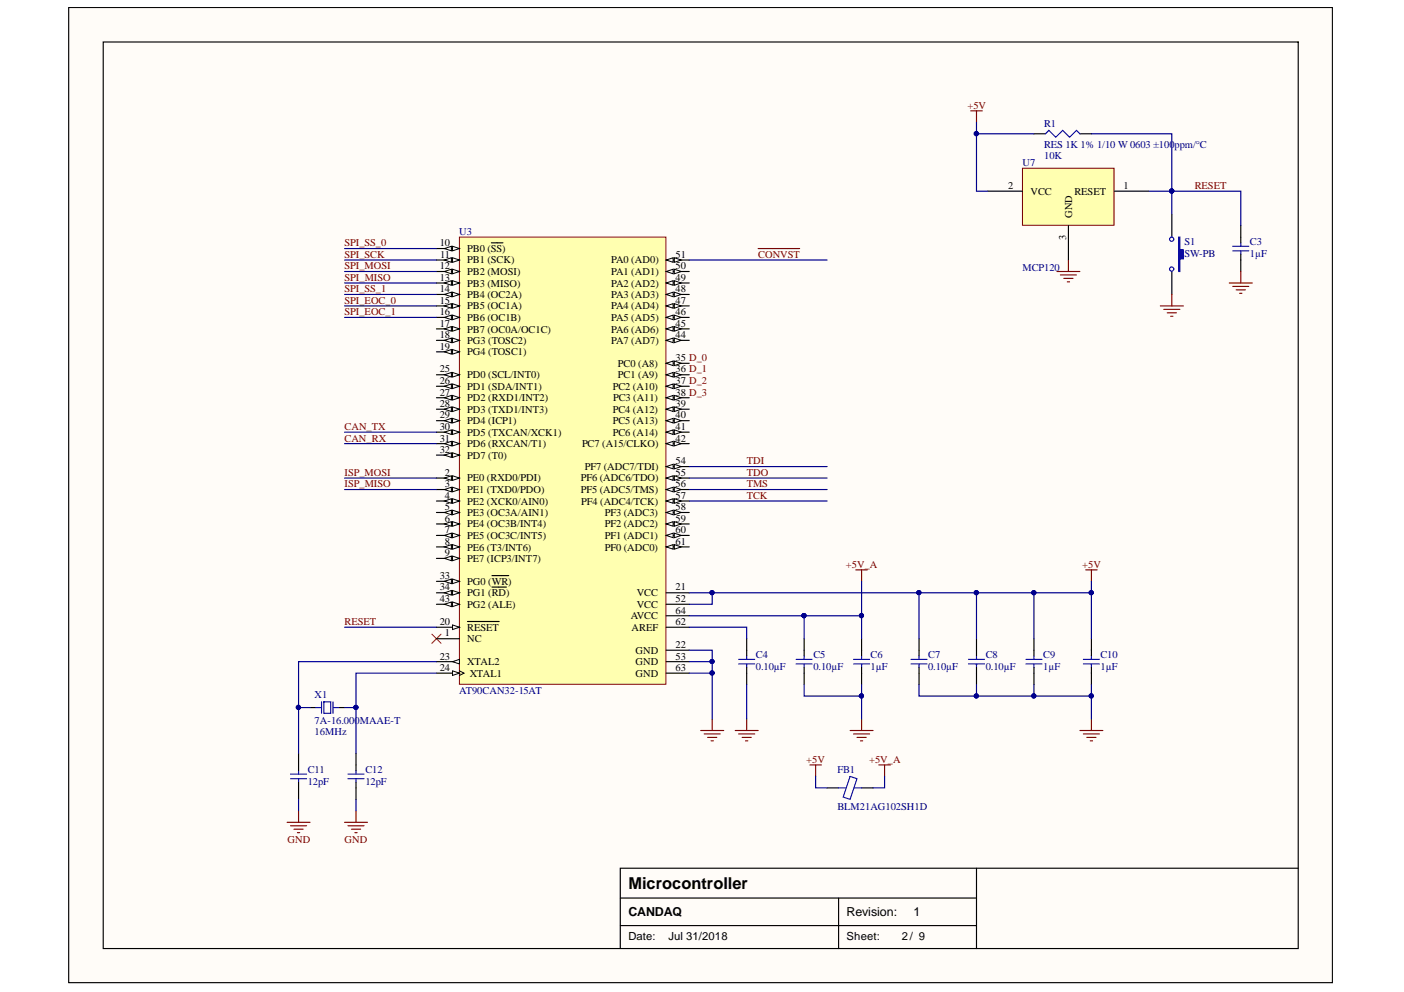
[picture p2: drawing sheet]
<svg xmlns="http://www.w3.org/2000/svg" width="297mm" height="210mm" viewBox="0 0 297 210" stroke-linecap="round" stroke-linejoin="round" font-family="sans-serif">
<defs><g id="words">
<text font-size="3.5" x="132.9" y="188.1">Microcontroller</text>
<g font-size="2.6">
<text x="132.9" y="193.9">CANDAQ</text>
<text x="179.1" y="193.9">Revision:</text>
<text x="193.2" y="193.9">1</text>
</g>
<g font-size="2.4">
<text x="132.9" y="199">Date:</text>
<text x="141.4" y="199">Jul 31/2018</text>
<text x="179.1" y="199">Sheet:</text>
<text x="190.8" y="199">2/ 9</text>
</g>
<g font-size="2.2" fill="#800000">
<text x="204.7" y="23">+5V</text>
<text x="252.8" y="40">RESET</text>
<text x="72.9" y="52.1">SPI_SS_0</text>
<text x="72.9" y="54.6">SPI_SCK</text>
<text x="72.9" y="56.9">SPI_MOSI</text>
<text x="72.9" y="59.4">SPI_MISO</text>
<text x="160.4" y="54.6">CONVST</text>
<text x="72.9" y="61.8">SPI_SS_1</text>
<text x="72.9" y="64.3">SPI_EOC_0</text>
<text x="72.9" y="66.6">SPI_EOC_1</text>
<text x="72.9" y="93.4">CAN_RX</text>
<text x="72.9" y="91">CAN_TX</text>
<text x="72.9" y="100.7">ISP_MOSI</text>
<text x="158" y="98.2">TDI</text>
<text x="158" y="100.7">TDO</text>
<text x="72.9" y="103.1">ISP_MISO</text>
<text x="158" y="103.1">TMS</text>
<text x="158" y="105.5">TCK</text>
<text x="179" y="120.1">+5V_A</text>
<text x="228.9" y="120.1">+5V</text>
<text x="72.9" y="132.2">RESET</text>
<text x="170.6" y="161.4">+5V</text>
<text x="183.9" y="161.4">+5V_A</text>
<text x="60.8" y="178.4">GND</text>
<text x="72.9" y="178.4">GND</text>
</g>
<g font-size="2.2" fill="#000080">
<text x="220.9" y="26.9">R1</text>
<text x="216.3" y="35.1">U7</text>
<text x="220.9" y="33.7">10K</text>
<text x="220.9" y="31.3">RES 1K 1% 1/10 W 0603 ±100ppm/°C</text>
<text x="97.2" y="49.7">U3</text>
<text x="250.6" y="51.9">S1</text>
<text x="264.5" y="51.9">C3</text>
<text x="216.3" y="57.4">MCP120</text>
<text x="250.6" y="54.3">SW-PB</text>
<text x="264.5" y="54.3">1µF</text>
<text x="159.9" y="141.8">0.10µF</text>
<text x="159.9" y="139.3">C4</text>
<text x="172.1" y="141.8">0.10µF</text>
<text x="172.1" y="139.3">C5</text>
<text x="184.2" y="141.8">1µF</text>
<text x="184.2" y="139.3">C6</text>
<text x="196.4" y="141.8">0.10µF</text>
<text x="196.4" y="139.3">C7</text>
<text x="208.6" y="141.8">0.10µF</text>
<text x="208.6" y="139.3">C8</text>
<text x="220.7" y="141.8">1µF</text>
<text x="220.7" y="139.3">C9</text>
<text x="232.8" y="141.8">1µF</text>
<text x="232.8" y="139.3">C10</text>
<text x="66.6" y="147.8">X1</text>
<text x="97.2" y="146.8">AT90CAN32-15AT</text>
<text x="66.6" y="155.5">16MHz</text>
<text x="66.6" y="153.2">7A-16.000MAAE-T</text>
<text x="65.1" y="166">12pF</text>
<text x="65.1" y="163.6">C11</text>
<text x="77.3" y="166">12pF</text>
<text x="77.3" y="163.6">C12</text>
<text x="177.2" y="163.6">FB1</text>
<text x="177.2" y="171.3">BLM21AG102SH1D</text>
</g>
<g font-size="2.2">
<text x="213.3" y="40">2</text>
<text x="218" y="41.2">VCC</text>
<text x="227.3" y="41.2">RESET</text>
<text x="237.7" y="40">1</text>
<text x="226.8" y="46" transform="rotate(-90 226.8 46)">GND</text>
<text x="93" y="52.1">10</text>
<text x="98.9" y="53.3">PB0 (SS)</text>
<text x="225.6" y="50.8" transform="rotate(-90 225.6 50.8)">3</text>
<text x="93" y="56.9">12</text>
<text x="93" y="59.4">13</text>
<text x="93.1" y="54.6">11</text>
<text x="98.9" y="55.8">PB1 (SCK)</text>
<text x="98.9" y="58.2">PB2 (MOSI)</text>
<text x="129.3" y="55.8">PA0 (AD0)</text>
<text x="129.3" y="58.2">PA1 (AD1)</text>
<text x="142.9" y="54.6">51</text>
<text x="142.9" y="56.9">50</text>
<text x="142.9" y="59.4">49</text>
<text x="93" y="61.8">14</text>
<text x="93" y="64.3">15</text>
<text x="98.9" y="60.7">PB3 (MISO)</text>
<text x="98.9" y="63">PB4 (OC2A)</text>
<text x="98.9" y="65.5">PB5 (OC1A)</text>
<text x="129.3" y="60.7">PA2 (AD2)</text>
<text x="129.3" y="63">PA3 (AD3)</text>
<text x="129.3" y="65.5">PA4 (AD4)</text>
<text x="142.9" y="61.8">48</text>
<text x="142.9" y="64.3">47</text>
<text x="93" y="66.6">16</text>
<text x="93" y="69.1">17</text>
<text x="93" y="71.5">18</text>
<text x="98.9" y="67.9">PB6 (OC1B)</text>
<text x="98.9" y="70.4">PB7 (OC0A/OC1C)</text>
<text x="129.3" y="67.9">PA5 (AD5)</text>
<text x="129.3" y="70.4">PA6 (AD6)</text>
<text x="142.9" y="66.6">46</text>
<text x="142.9" y="69.1">45</text>
<text x="142.9" y="71.5">44</text>
<text x="93" y="74">19</text>
<text x="98.9" y="72.7">PG3 (TOSC2)</text>
<text x="98.9" y="75.2">PG4 (TOSC1)</text>
<text x="129.3" y="72.7">PA7 (AD7)</text>
<text x="130.7" y="77.6">PC0 (A8)</text>
<text x="142.9" y="76.4">35 D_0</text>
<text x="93" y="78.8">25</text>
<text x="93" y="81.3">26</text>
<text x="93" y="83.7">27</text>
<text x="98.9" y="80.1">PD0 (SCL/INT0)</text>
<text x="98.9" y="82.4">PD1 (SDA/INT1)</text>
<text x="129.6" y="82.4">PC2 (A10)</text>
<text x="130.7" y="80.1">PC1 (A9)</text>
<text x="142.9" y="78.8">36 D_1</text>
<text x="142.9" y="81.3">37 D_2</text>
<text x="142.9" y="83.7">38 D_3</text>
<text x="93" y="86.1">28</text>
<text x="93" y="88.5">29</text>
<text x="98.9" y="84.9">PD2 (RXD1/INT2)</text>
<text x="98.9" y="87.3">PD3 (TXD1/INT3)</text>
<text x="98.9" y="89.7">PD4 (ICP1)</text>
<text x="129.6" y="87.3">PC4 (A12)</text>
<text x="129.6" y="89.7">PC5 (A13)</text>
<text x="129.7" y="84.9">PC3 (A11)</text>
<text x="142.9" y="86.1">39</text>
<text x="142.9" y="88.5">40</text>
<text x="93" y="91">30</text>
<text x="93" y="93.4">31</text>
<text x="93" y="95.8">32</text>
<text x="98.9" y="92.2">PD5 (TXCAN/XCK1)</text>
<text x="98.9" y="94.6">PD6 (RXCAN/T1)</text>
<text x="123.1" y="94.6">PC7 (A15/CLKO)</text>
<text x="129.6" y="92.2">PC6 (A14)</text>
<text x="142.9" y="91">41</text>
<text x="142.9" y="93.4">42</text>
<text x="94.1" y="100.7">2</text>
<text x="98.9" y="97.1">PD7 (T0)</text>
<text x="98.9" y="101.9">PE0 (RXD0/PDI)</text>
<text x="122.9" y="101.9">PF6 (ADC6/TDO)</text>
<text x="123.7" y="99.4">PF7 (ADC7/TDI)</text>
<text x="142.9" y="100.7">55</text>
<text x="142.9" y="98.2">54</text>
<text x="94.1" y="103.1">3</text>
<text x="94.1" y="105.5">4</text>
<text x="94.1" y="108">5</text>
<text x="98.9" y="104.3">PE1 (TXD0/PDO)</text>
<text x="98.9" y="106.8">PE2 (XCK0/AIN0)</text>
<text x="122.9" y="104.3">PF5 (ADC5/TMS)</text>
<text x="123" y="106.8">PF4 (ADC4/TCK)</text>
<text x="142.9" y="108">58</text>
<text x="142.9" y="105.5">57</text>
<text x="142.9" y="103.1">56</text>
<text x="94.1" y="110.4">6</text>
<text x="94.1" y="112.9">7</text>
<text x="98.9" y="109.1">PE3 (OC3A/AIN1)</text>
<text x="98.9" y="111.6">PE4 (OC3B/INT4)</text>
<text x="128" y="111.6">PF2 (ADC2)</text>
<text x="128" y="109.1">PF3 (ADC3)</text>
<text x="142.9" y="112.9">60</text>
<text x="142.9" y="110.4">59</text>
<text x="94.1" y="115.2">8</text>
<text x="94.1" y="117.7">9</text>
<text x="98.9" y="114">PE5 (OC3C/INT5)</text>
<text x="98.9" y="116.5">PE6 (T3/INT6)</text>
<text x="98.9" y="118.9">PE7 (ICP3/INT7)</text>
<text x="128" y="116.5">PF0 (ADC0)</text>
<text x="128" y="114">PF1 (ADC1)</text>
<text x="142.9" y="115.2">61</text>
<text x="93" y="122.5">33</text>
<text x="93" y="124.9">34</text>
<text x="98.9" y="123.8">PG0 (WR)</text>
<text x="142.9" y="124.9">21</text>
<text x="93" y="127.4">43</text>
<text x="98.9" y="126.2">PG1 (RD)</text>
<text x="98.9" y="128.6">PG2 (ALE)</text>
<text x="133.5" y="131">AVCC</text>
<text x="134.7" y="126.2">VCC</text>
<text x="134.7" y="128.6">VCC</text>
<text x="142.9" y="129.8">64</text>
<text x="142.9" y="127.4">52</text>
<text x="93" y="132.2">20</text>
<text x="94.1" y="134.7">1</text>
<text x="98.9" y="135.9">NC</text>
<text x="98.9" y="133.5">RESET</text>
<text x="133.6" y="133.5">AREF</text>
<text x="142.9" y="132.2">62</text>
<text x="142.9" y="137.1">22</text>
<text x="93" y="141.9">24</text>
<text x="93" y="139.6">23</text>
<text x="98.9" y="140.7">XTAL2</text>
<text x="99.4" y="143.2">XTAL1</text>
<text x="134.5" y="138.3">GND</text>
<text x="134.5" y="140.7">GND</text>
<text x="134.5" y="143.2">GND</text>
<text x="142.9" y="139.6">53</text>
<text x="142.9" y="141.9">63</text>
</g>
</g></defs>
<path d="M14.5 1.6h267.4v206.3h-267.4z" fill="#fffcf8" stroke="#000" stroke-width=".21"/>
<path d="M21.8 8.9h252.9v191.8h-252.9zM65.6 149.7h1.2M71.7 149.7h1.2M131.2 190h75.4M131.2 195.9h75.4M177.4 190v10.7M206.6 183.7v17M274.7 183.7h-143.5v17" fill="none" stroke="#000" stroke-width=".24"/>
<path d="M91.4 134.2l1.9 1.9M93.3 134.2l-1.9 1.9" fill="none" stroke="#f00" stroke-width=".21"/>
<g fill="none" stroke="#800000" stroke-width=".24">
<path d="M181.1 120.6h2.4M182.3 120.6v2.4M229.7 120.6h2.4M230.9 120.6v2.4M148.2 154.6h4.9M149 155.3h3.4M149.7 156h2M150.4 156.8h.5M150.7 152.1v2.5M155.5 154.6h4.9M156.3 155.3h3.4M157 156h1.9"/>
<path d="M157.7 156.8h.5M158 152.1v2.5M179.9 154.6h4.8M180.6 155.3h3.4M181.3 156h2M182 156.8h.5M182.3 152.1v2.5M228.5 154.6h4.8M229.2 155.3h3.4M229.9 156h2M230.7 156.8h.4M230.9 152.1v2.5"/>
</g>
<path d="M66.8 149.7h1.2M68 148.5v2.4M68.5 148.5h1.5v2.4h-1.5zM70.5 149.7h1.2M70.5 148.5v2.4" fill="none" stroke="#00f" stroke-width=".24"/>
<path d="M97.2 50.2h43.7v94.6h-43.7z" fill="#ffffb0" stroke="#800000" stroke-width=".21"/>
<path d="M141 55h4.8M92.3 135.1h4.9M141 132.7h4.8M141 130.3h4.8M141 137.6h4.8M141 140h4.8M141 142.4h4.8" fill="none" stroke="#000" stroke-width=".24"/>
<path d="M141 55l1.4-.5v1z" fill="#fffcf8"/>
<path d="M141 55l1.4-.5v1z" fill="none" stroke="#000" stroke-width=".21"/>
<path d="M142.7 54.5l1.4 .5-1.4 .5z" fill="#fffcf8"/>
<path d="M142.7 54.5l1.4 .5-1.4 .5z" fill="none" stroke="#000" stroke-width=".21"/>
<path d="M141 57.4h4.8" fill="none" stroke="#000" stroke-width=".24"/>
<path d="M141 57.4l1.4-.4v.9z" fill="#fffcf8"/>
<path d="M141 57.4l1.4-.4v.9z" fill="none" stroke="#000" stroke-width=".21"/>
<path d="M142.7 57l1.4 .4-1.4 .5z" fill="#fffcf8"/>
<path d="M142.7 57l1.4 .4-1.4 .5z" fill="none" stroke="#000" stroke-width=".21"/>
<path d="M141 59.9h4.8" fill="none" stroke="#000" stroke-width=".24"/>
<path d="M141 59.9l1.4-.5v1z" fill="#fffcf8"/>
<path d="M141 59.9l1.4-.5v1z" fill="none" stroke="#000" stroke-width=".21"/>
<path d="M142.7 59.4l1.4 .5-1.4 .5z" fill="#fffcf8"/>
<path d="M142.7 59.4l1.4 .5-1.4 .5z" fill="none" stroke="#000" stroke-width=".21"/>
<path d="M141 62.3h4.8" fill="none" stroke="#000" stroke-width=".24"/>
<path d="M141 62.3l1.4-.5v1z" fill="#fffcf8"/>
<path d="M141 62.3l1.4-.5v1z" fill="none" stroke="#000" stroke-width=".21"/>
<path d="M142.7 61.8l1.4 .5-1.4 .5z" fill="#fffcf8"/>
<path d="M142.7 61.8l1.4 .5-1.4 .5z" fill="none" stroke="#000" stroke-width=".21"/>
<path d="M141 64.7h4.8" fill="none" stroke="#000" stroke-width=".24"/>
<path d="M141 64.7l1.4-.5v1z" fill="#fffcf8"/>
<path d="M141 64.7l1.4-.5v1z" fill="none" stroke="#000" stroke-width=".21"/>
<path d="M142.7 64.2l1.4 .5-1.4 .5z" fill="#fffcf8"/>
<path d="M142.7 64.2l1.4 .5-1.4 .5z" fill="none" stroke="#000" stroke-width=".21"/>
<path d="M141 67.2h4.8" fill="none" stroke="#000" stroke-width=".24"/>
<path d="M141 67.2l1.4-.5v.9z" fill="#fffcf8"/>
<path d="M141 67.2l1.4-.5v.9z" fill="none" stroke="#000" stroke-width=".21"/>
<path d="M142.7 66.7l1.4 .5-1.4 .4z" fill="#fffcf8"/>
<path d="M142.7 66.7l1.4 .5-1.4 .4z" fill="none" stroke="#000" stroke-width=".21"/>
<path d="M141 69.6h4.8" fill="none" stroke="#000" stroke-width=".24"/>
<path d="M141 69.6l1.4-.5v1z" fill="#fffcf8"/>
<path d="M141 69.6l1.4-.5v1z" fill="none" stroke="#000" stroke-width=".21"/>
<path d="M142.7 69.1l1.4 .5-1.4 .5z" fill="#fffcf8"/>
<path d="M142.7 69.1l1.4 .5-1.4 .5z" fill="none" stroke="#000" stroke-width=".21"/>
<path d="M141 72h4.8" fill="none" stroke="#000" stroke-width=".24"/>
<path d="M141 72l1.4-.5v1z" fill="#fffcf8"/>
<path d="M141 72l1.4-.5v1z" fill="none" stroke="#000" stroke-width=".21"/>
<path d="M142.7 71.5l1.4 .5-1.4 .5z" fill="#fffcf8"/>
<path d="M142.7 71.5l1.4 .5-1.4 .5z" fill="none" stroke="#000" stroke-width=".21"/>
<path d="M92.3 52.6h4.9" fill="none" stroke="#000" stroke-width=".24"/>
<path d="M95.7 52.1l1.5 .5-1.5 .5z" fill="#fffcf8"/>
<path d="M95.7 52.1l1.5 .5-1.5 .5z" fill="none" stroke="#000" stroke-width=".21"/>
<path d="M94 52.6l1.5-.5v1z" fill="#fffcf8"/>
<path d="M94 52.6l1.5-.5v1z" fill="none" stroke="#000" stroke-width=".21"/>
<path d="M92.3 55h4.9M104 51.4h2.4" fill="none" stroke="#000" stroke-width=".24"/>
<path d="M95.7 54.5l1.5 .5-1.5 .5z" fill="#fffcf8"/>
<path d="M95.7 54.5l1.5 .5-1.5 .5z" fill="none" stroke="#000" stroke-width=".21"/>
<path d="M94 55l1.5-.5v1z" fill="#fffcf8"/>
<path d="M94 55l1.5-.5v1z" fill="none" stroke="#000" stroke-width=".21"/>
<path d="M92.3 57.4h4.9" fill="none" stroke="#000" stroke-width=".24"/>
<path d="M95.7 57l1.5 .4-1.5 .5z" fill="#fffcf8"/>
<path d="M95.7 57l1.5 .4-1.5 .5z" fill="none" stroke="#000" stroke-width=".21"/>
<path d="M94 57.4l1.5-.4v.9z" fill="#fffcf8"/>
<path d="M94 57.4l1.5-.4v.9z" fill="none" stroke="#000" stroke-width=".21"/>
<path d="M92.3 59.9h4.9" fill="none" stroke="#000" stroke-width=".24"/>
<path d="M95.7 59.4l1.5 .5-1.5 .5z" fill="#fffcf8"/>
<path d="M95.7 59.4l1.5 .5-1.5 .5z" fill="none" stroke="#000" stroke-width=".21"/>
<path d="M94 59.9l1.5-.5v1z" fill="#fffcf8"/>
<path d="M94 59.9l1.5-.5v1z" fill="none" stroke="#000" stroke-width=".21"/>
<path d="M92.3 62.3h4.9" fill="none" stroke="#000" stroke-width=".24"/>
<path d="M95.7 61.8l1.5 .5-1.5 .5z" fill="#fffcf8"/>
<path d="M95.7 61.8l1.5 .5-1.5 .5z" fill="none" stroke="#000" stroke-width=".21"/>
<path d="M94 62.3l1.5-.5v1z" fill="#fffcf8"/>
<path d="M94 62.3l1.5-.5v1z" fill="none" stroke="#000" stroke-width=".21"/>
<path d="M92.3 64.7h4.9" fill="none" stroke="#000" stroke-width=".24"/>
<path d="M95.7 64.2l1.5 .5-1.5 .5z" fill="#fffcf8"/>
<path d="M95.7 64.2l1.5 .5-1.5 .5z" fill="none" stroke="#000" stroke-width=".21"/>
<path d="M94 64.7l1.5-.5v1z" fill="#fffcf8"/>
<path d="M94 64.7l1.5-.5v1z" fill="none" stroke="#000" stroke-width=".21"/>
<path d="M92.3 67.2h4.9" fill="none" stroke="#000" stroke-width=".24"/>
<path d="M95.7 66.7l1.5 .5-1.5 .4z" fill="#fffcf8"/>
<path d="M95.7 66.7l1.5 .5-1.5 .4z" fill="none" stroke="#000" stroke-width=".21"/>
<path d="M94 67.2l1.5-.5v.9z" fill="#fffcf8"/>
<path d="M94 67.2l1.5-.5v.9z" fill="none" stroke="#000" stroke-width=".21"/>
<path d="M92.3 69.6h4.9" fill="none" stroke="#000" stroke-width=".24"/>
<path d="M95.7 69.1l1.5 .5-1.5 .5z" fill="#fffcf8"/>
<path d="M95.7 69.1l1.5 .5-1.5 .5z" fill="none" stroke="#000" stroke-width=".21"/>
<path d="M94 69.6l1.5-.5v1z" fill="#fffcf8"/>
<path d="M94 69.6l1.5-.5v1z" fill="none" stroke="#000" stroke-width=".21"/>
<path d="M141 76.9h4.8" fill="none" stroke="#000" stroke-width=".24"/>
<path d="M141 76.9l1.4-.5v1z" fill="#fffcf8"/>
<path d="M141 76.9l1.4-.5v1z" fill="none" stroke="#000" stroke-width=".21"/>
<path d="M142.7 76.4l1.4 .5-1.4 .5z" fill="#fffcf8"/>
<path d="M142.7 76.4l1.4 .5-1.4 .5z" fill="none" stroke="#000" stroke-width=".21"/>
<path d="M141 79.3h4.8" fill="none" stroke="#000" stroke-width=".24"/>
<path d="M141 79.3l1.4-.5v1z" fill="#fffcf8"/>
<path d="M141 79.3l1.4-.5v1z" fill="none" stroke="#000" stroke-width=".21"/>
<path d="M142.7 78.8l1.4 .5-1.4 .5z" fill="#fffcf8"/>
<path d="M142.7 78.8l1.4 .5-1.4 .5z" fill="none" stroke="#000" stroke-width=".21"/>
<path d="M141 81.7h4.8" fill="none" stroke="#000" stroke-width=".24"/>
<path d="M141 81.7l1.4-.5v1z" fill="#fffcf8"/>
<path d="M141 81.7l1.4-.5v1z" fill="none" stroke="#000" stroke-width=".21"/>
<path d="M142.7 81.2l1.4 .5-1.4 .5z" fill="#fffcf8"/>
<path d="M142.7 81.2l1.4 .5-1.4 .5z" fill="none" stroke="#000" stroke-width=".21"/>
<path d="M141 84.2h4.8" fill="none" stroke="#000" stroke-width=".24"/>
<path d="M141 84.2l1.4-.5v.9z" fill="#fffcf8"/>
<path d="M141 84.2l1.4-.5v.9z" fill="none" stroke="#000" stroke-width=".21"/>
<path d="M142.7 83.7l1.4 .5-1.4 .4z" fill="#fffcf8"/>
<path d="M142.7 83.7l1.4 .5-1.4 .4z" fill="none" stroke="#000" stroke-width=".21"/>
<path d="M141 86.6h4.8" fill="none" stroke="#000" stroke-width=".24"/>
<path d="M141 86.6l1.4-.5v1z" fill="#fffcf8"/>
<path d="M141 86.6l1.4-.5v1z" fill="none" stroke="#000" stroke-width=".21"/>
<path d="M142.7 86.1l1.4 .5-1.4 .5z" fill="#fffcf8"/>
<path d="M142.7 86.1l1.4 .5-1.4 .5z" fill="none" stroke="#000" stroke-width=".21"/>
<path d="M141 89h4.8" fill="none" stroke="#000" stroke-width=".24"/>
<path d="M141 89l1.4-.5v1z" fill="#fffcf8"/>
<path d="M141 89l1.4-.5v1z" fill="none" stroke="#000" stroke-width=".21"/>
<path d="M142.7 88.5l1.4 .5-1.4 .5z" fill="#fffcf8"/>
<path d="M142.7 88.5l1.4 .5-1.4 .5z" fill="none" stroke="#000" stroke-width=".21"/>
<path d="M141 91.4h4.8" fill="none" stroke="#000" stroke-width=".24"/>
<path d="M141 91.4l1.4-.4v.9z" fill="#fffcf8"/>
<path d="M141 91.4l1.4-.4v.9z" fill="none" stroke="#000" stroke-width=".21"/>
<path d="M142.7 91l1.4 .4-1.4 .5z" fill="#fffcf8"/>
<path d="M142.7 91l1.4 .4-1.4 .5z" fill="none" stroke="#000" stroke-width=".21"/>
<path d="M141 93.9h4.8" fill="none" stroke="#000" stroke-width=".24"/>
<path d="M141 93.9l1.4-.5v1z" fill="#fffcf8"/>
<path d="M141 93.9l1.4-.5v1z" fill="none" stroke="#000" stroke-width=".21"/>
<path d="M142.7 93.4l1.4 .5-1.4 .5z" fill="#fffcf8"/>
<path d="M142.7 93.4l1.4 .5-1.4 .5z" fill="none" stroke="#000" stroke-width=".21"/>
<path d="M92.3 79.3h4.9" fill="none" stroke="#000" stroke-width=".24"/>
<path d="M95.7 78.8l1.5 .5-1.5 .5z" fill="#fffcf8"/>
<path d="M95.7 78.8l1.5 .5-1.5 .5z" fill="none" stroke="#000" stroke-width=".21"/>
<path d="M94 79.3l1.5-.5v1z" fill="#fffcf8"/>
<path d="M94 79.3l1.5-.5v1z" fill="none" stroke="#000" stroke-width=".21"/>
<path d="M92.3 81.7h4.9" fill="none" stroke="#000" stroke-width=".24"/>
<path d="M95.7 81.2l1.5 .5-1.5 .5z" fill="#fffcf8"/>
<path d="M95.7 81.2l1.5 .5-1.5 .5z" fill="none" stroke="#000" stroke-width=".21"/>
<path d="M94 81.7l1.5-.5v1z" fill="#fffcf8"/>
<path d="M94 81.7l1.5-.5v1z" fill="none" stroke="#000" stroke-width=".21"/>
<path d="M92.3 84.2h4.9" fill="none" stroke="#000" stroke-width=".24"/>
<path d="M95.7 83.7l1.5 .5-1.5 .4z" fill="#fffcf8"/>
<path d="M95.7 83.7l1.5 .5-1.5 .4z" fill="none" stroke="#000" stroke-width=".21"/>
<path d="M94 84.2l1.5-.5v.9z" fill="#fffcf8"/>
<path d="M94 84.2l1.5-.5v.9z" fill="none" stroke="#000" stroke-width=".21"/>
<path d="M92.3 86.6h4.9" fill="none" stroke="#000" stroke-width=".24"/>
<path d="M95.7 86.1l1.5 .5-1.5 .5z" fill="#fffcf8"/>
<path d="M95.7 86.1l1.5 .5-1.5 .5z" fill="none" stroke="#000" stroke-width=".21"/>
<path d="M94 86.6l1.5-.5v1z" fill="#fffcf8"/>
<path d="M94 86.6l1.5-.5v1z" fill="none" stroke="#000" stroke-width=".21"/>
<path d="M92.3 89h4.9" fill="none" stroke="#000" stroke-width=".24"/>
<path d="M95.7 88.5l1.5 .5-1.5 .5z" fill="#fffcf8"/>
<path d="M95.7 88.5l1.5 .5-1.5 .5z" fill="none" stroke="#000" stroke-width=".21"/>
<path d="M94 89l1.5-.5v1z" fill="#fffcf8"/>
<path d="M94 89l1.5-.5v1z" fill="none" stroke="#000" stroke-width=".21"/>
<path d="M92.3 91.4h4.9" fill="none" stroke="#000" stroke-width=".24"/>
<path d="M95.7 91l1.5 .4-1.5 .5z" fill="#fffcf8"/>
<path d="M95.7 91l1.5 .4-1.5 .5z" fill="none" stroke="#000" stroke-width=".21"/>
<path d="M94 91.4l1.5-.4v.9z" fill="#fffcf8"/>
<path d="M94 91.4l1.5-.4v.9z" fill="none" stroke="#000" stroke-width=".21"/>
<path d="M92.3 93.9h4.9" fill="none" stroke="#000" stroke-width=".24"/>
<path d="M95.7 93.4l1.5 .5-1.5 .5z" fill="#fffcf8"/>
<path d="M95.7 93.4l1.5 .5-1.5 .5z" fill="none" stroke="#000" stroke-width=".21"/>
<path d="M94 93.9l1.5-.5v1z" fill="#fffcf8"/>
<path d="M94 93.9l1.5-.5v1z" fill="none" stroke="#000" stroke-width=".21"/>
<path d="M92.3 96.3h4.9" fill="none" stroke="#000" stroke-width=".24"/>
<path d="M95.7 95.8l1.5 .5-1.5 .5z" fill="#fffcf8"/>
<path d="M95.7 95.8l1.5 .5-1.5 .5z" fill="none" stroke="#000" stroke-width=".21"/>
<path d="M94 96.3l1.5-.5v1z" fill="#fffcf8"/>
<path d="M94 96.3l1.5-.5v1z" fill="none" stroke="#000" stroke-width=".21"/>
<path d="M92.3 101.2h4.9" fill="none" stroke="#000" stroke-width=".24"/>
<path d="M95.7 100.7l1.5 .5-1.5 .4z" fill="#fffcf8"/>
<path d="M95.7 100.7l1.5 .5-1.5 .4z" fill="none" stroke="#000" stroke-width=".21"/>
<path d="M94 101.2l1.5-.5v.9z" fill="#fffcf8"/>
<path d="M94 101.2l1.5-.5v.9z" fill="none" stroke="#000" stroke-width=".21"/>
<path d="M92.3 103.6h4.9" fill="none" stroke="#000" stroke-width=".24"/>
<path d="M95.7 103.1l1.5 .5-1.5 .5z" fill="#fffcf8"/>
<path d="M95.7 103.1l1.5 .5-1.5 .5z" fill="none" stroke="#000" stroke-width=".21"/>
<path d="M94 103.6l1.5-.5v1z" fill="#fffcf8"/>
<path d="M94 103.6l1.5-.5v1z" fill="none" stroke="#000" stroke-width=".21"/>
<path d="M92.3 106h4.9" fill="none" stroke="#000" stroke-width=".24"/>
<path d="M95.7 105.5l1.5 .5-1.5 .5z" fill="#fffcf8"/>
<path d="M95.7 105.5l1.5 .5-1.5 .5z" fill="none" stroke="#000" stroke-width=".21"/>
<path d="M94 106l1.5-.5v1z" fill="#fffcf8"/>
<path d="M94 106l1.5-.5v1z" fill="none" stroke="#000" stroke-width=".21"/>
<path d="M92.3 108.4h4.9" fill="none" stroke="#000" stroke-width=".24"/>
<path d="M95.7 108l1.5 .4-1.5 .5z" fill="#fffcf8"/>
<path d="M95.7 108l1.5 .4-1.5 .5z" fill="none" stroke="#000" stroke-width=".21"/>
<path d="M94 108.4l1.5-.4v.9z" fill="#fffcf8"/>
<path d="M94 108.4l1.5-.4v.9z" fill="none" stroke="#000" stroke-width=".21"/>
<path d="M92.3 110.9h4.9" fill="none" stroke="#000" stroke-width=".24"/>
<path d="M95.7 110.4l1.5 .5-1.5 .5z" fill="#fffcf8"/>
<path d="M95.7 110.4l1.5 .5-1.5 .5z" fill="none" stroke="#000" stroke-width=".21"/>
<path d="M94 110.9l1.5-.5v1z" fill="#fffcf8"/>
<path d="M94 110.9l1.5-.5v1z" fill="none" stroke="#000" stroke-width=".21"/>
<path d="M92.3 113.3h4.9" fill="none" stroke="#000" stroke-width=".24"/>
<path d="M95.7 112.8l1.5 .5-1.5 .5z" fill="#fffcf8"/>
<path d="M95.7 112.8l1.5 .5-1.5 .5z" fill="none" stroke="#000" stroke-width=".21"/>
<path d="M94 113.3l1.5-.5v1z" fill="#fffcf8"/>
<path d="M94 113.3l1.5-.5v1z" fill="none" stroke="#000" stroke-width=".21"/>
<path d="M92.3 115.7h4.9" fill="none" stroke="#000" stroke-width=".24"/>
<path d="M95.7 115.2l1.5 .5-1.5 .5z" fill="#fffcf8"/>
<path d="M95.7 115.2l1.5 .5-1.5 .5z" fill="none" stroke="#000" stroke-width=".21"/>
<path d="M94 115.7l1.5-.5v1z" fill="#fffcf8"/>
<path d="M94 115.7l1.5-.5v1z" fill="none" stroke="#000" stroke-width=".21"/>
<path d="M92.3 118.2h4.9" fill="none" stroke="#000" stroke-width=".24"/>
<path d="M95.7 117.7l1.5 .5-1.5 .4z" fill="#fffcf8"/>
<path d="M95.7 117.7l1.5 .5-1.5 .4z" fill="none" stroke="#000" stroke-width=".21"/>
<path d="M94 118.2l1.5-.5v.9z" fill="#fffcf8"/>
<path d="M94 118.2l1.5-.5v.9z" fill="none" stroke="#000" stroke-width=".21"/>
<path d="M141 115.7h4.8" fill="none" stroke="#000" stroke-width=".24"/>
<path d="M141 115.7l1.4-.5v1z" fill="#fffcf8"/>
<path d="M141 115.7l1.4-.5v1z" fill="none" stroke="#000" stroke-width=".21"/>
<path d="M142.7 115.2l1.4 .5-1.4 .5z" fill="#fffcf8"/>
<path d="M142.7 115.2l1.4 .5-1.4 .5z" fill="none" stroke="#000" stroke-width=".21"/>
<path d="M141 113.3h4.8" fill="none" stroke="#000" stroke-width=".24"/>
<path d="M141 113.3l1.4-.5v1z" fill="#fffcf8"/>
<path d="M141 113.3l1.4-.5v1z" fill="none" stroke="#000" stroke-width=".21"/>
<path d="M142.7 112.8l1.4 .5-1.4 .5z" fill="#fffcf8"/>
<path d="M142.7 112.8l1.4 .5-1.4 .5z" fill="none" stroke="#000" stroke-width=".21"/>
<path d="M141 110.9h4.8" fill="none" stroke="#000" stroke-width=".24"/>
<path d="M141 110.9l1.4-.5v1z" fill="#fffcf8"/>
<path d="M141 110.9l1.4-.5v1z" fill="none" stroke="#000" stroke-width=".21"/>
<path d="M142.7 110.4l1.4 .5-1.4 .5z" fill="#fffcf8"/>
<path d="M142.7 110.4l1.4 .5-1.4 .5z" fill="none" stroke="#000" stroke-width=".21"/>
<path d="M141 108.4h4.8" fill="none" stroke="#000" stroke-width=".24"/>
<path d="M141 108.4l1.4-.4v.9z" fill="#fffcf8"/>
<path d="M141 108.4l1.4-.4v.9z" fill="none" stroke="#000" stroke-width=".21"/>
<path d="M142.7 108l1.4 .4-1.4 .5z" fill="#fffcf8"/>
<path d="M142.7 108l1.4 .4-1.4 .5z" fill="none" stroke="#000" stroke-width=".21"/>
<path d="M141 106h4.8" fill="none" stroke="#000" stroke-width=".24"/>
<path d="M141 106l1.4-.5v1z" fill="#fffcf8"/>
<path d="M141 106l1.4-.5v1z" fill="none" stroke="#000" stroke-width=".21"/>
<path d="M142.7 105.5l1.4 .5-1.4 .5z" fill="#fffcf8"/>
<path d="M142.7 105.5l1.4 .5-1.4 .5z" fill="none" stroke="#000" stroke-width=".21"/>
<path d="M141 103.6h4.8" fill="none" stroke="#000" stroke-width=".24"/>
<path d="M141 103.6l1.4-.5v1z" fill="#fffcf8"/>
<path d="M141 103.6l1.4-.5v1z" fill="none" stroke="#000" stroke-width=".21"/>
<path d="M142.7 103.1l1.4 .5-1.4 .5z" fill="#fffcf8"/>
<path d="M142.7 103.1l1.4 .5-1.4 .5z" fill="none" stroke="#000" stroke-width=".21"/>
<path d="M141 101.2h4.8" fill="none" stroke="#000" stroke-width=".24"/>
<path d="M141 101.2l1.4-.5v.9z" fill="#fffcf8"/>
<path d="M141 101.2l1.4-.5v.9z" fill="none" stroke="#000" stroke-width=".21"/>
<path d="M142.7 100.7l1.4 .5-1.4 .4z" fill="#fffcf8"/>
<path d="M142.7 100.7l1.4 .5-1.4 .4z" fill="none" stroke="#000" stroke-width=".21"/>
<path d="M141 98.7h4.8" fill="none" stroke="#000" stroke-width=".24"/>
<path d="M141 98.7l1.4-.5v1z" fill="#fffcf8"/>
<path d="M141 98.7l1.4-.5v1z" fill="none" stroke="#000" stroke-width=".21"/>
<path d="M142.7 98.2l1.4 .5-1.4 .5z" fill="#fffcf8"/>
<path d="M142.7 98.2l1.4 .5-1.4 .5z" fill="none" stroke="#000" stroke-width=".21"/>
<path d="M92.3 123h4.9" fill="none" stroke="#000" stroke-width=".24"/>
<path d="M95.7 122.5l1.5 .5-1.5 .5z" fill="#fffcf8"/>
<path d="M95.7 122.5l1.5 .5-1.5 .5z" fill="none" stroke="#000" stroke-width=".21"/>
<path d="M94 123l1.5-.5v1z" fill="#fffcf8"/>
<path d="M94 123l1.5-.5v1z" fill="none" stroke="#000" stroke-width=".21"/>
<path d="M92.3 125.4h4.9M104.1 121.8h3.5" fill="none" stroke="#000" stroke-width=".24"/>
<path d="M95.7 125l1.5 .4-1.5 .5z" fill="#fffcf8"/>
<path d="M95.7 125l1.5 .4-1.5 .5z" fill="none" stroke="#000" stroke-width=".21"/>
<path d="M94 125.4l1.5-.4v.9z" fill="#fffcf8"/>
<path d="M94 125.4l1.5-.4v.9z" fill="none" stroke="#000" stroke-width=".21"/>
<path d="M92.3 127.9h4.9M104.1 124.2h3" fill="none" stroke="#000" stroke-width=".24"/>
<path d="M95.7 127.4l1.5 .5-1.5 .5z" fill="#fffcf8"/>
<path d="M95.7 127.4l1.5 .5-1.5 .5z" fill="none" stroke="#000" stroke-width=".21"/>
<path d="M94 127.9l1.5-.5v1z" fill="#fffcf8"/>
<path d="M94 127.9l1.5-.5v1z" fill="none" stroke="#000" stroke-width=".21"/>
<path d="M92.3 72h4.9" fill="none" stroke="#000" stroke-width=".24"/>
<path d="M95.7 71.5l1.5 .5-1.5 .5z" fill="#fffcf8"/>
<path d="M95.7 71.5l1.5 .5-1.5 .5z" fill="none" stroke="#000" stroke-width=".21"/>
<path d="M94 72l1.5-.5v1z" fill="#fffcf8"/>
<path d="M94 72l1.5-.5v1z" fill="none" stroke="#000" stroke-width=".21"/>
<path d="M92.3 74.4h4.9" fill="none" stroke="#000" stroke-width=".24"/>
<path d="M95.7 74l1.5 .4-1.5 .5z" fill="#fffcf8"/>
<path d="M95.7 74l1.5 .4-1.5 .5z" fill="none" stroke="#000" stroke-width=".21"/>
<path d="M94 74.4l1.5-.4v.9z" fill="#fffcf8"/>
<path d="M94 74.4l1.5-.4v.9z" fill="none" stroke="#000" stroke-width=".21"/>
<path d="M92.3 132.7h4.9" fill="none" stroke="#000" stroke-width=".24"/>
<path d="M95.7 132.2l1.5 .5-1.5 .5z" fill="#fffcf8"/>
<path d="M95.7 132.2l1.5 .5-1.5 .5zM97.2 141.9l1 .5-1 .5" fill="none" stroke="#000" stroke-width=".21"/>
<path d="M98.9 131.5h6.7M141 125.4h4.8M141 127.9h4.8M92.3 142.4h4.9" fill="none" stroke="#000" stroke-width=".24"/>
<path d="M95.7 141.9l1.5 .5-1.5 .5z" fill="#fffcf8"/>
<path d="M95.7 141.9l1.5 .5-1.5 .5z" fill="none" stroke="#000" stroke-width=".21"/>
<path d="M92.3 140h4.9" fill="none" stroke="#000" stroke-width=".24"/>
<path d="M95.7 140l1.5-.5v1z" fill="#fffcf8"/>
<path d="M95.7 140l1.5-.5v1z" fill="none" stroke="#000" stroke-width=".21"/>
<g fill="none" stroke="#000" stroke-width=".24">
<path d="M247.9 45.3v4.9M247.9 57.4v4.9M158 135.1v3.7M170.1 135.1v3.7M182.3 135.1v3.7M194.4 135.1v3.7M206.6 135.1v3.7M218.7 135.1v3.7M230.9 135.1v3.7M63.2 159.4v3.7M75.3 159.4v3.7M158 141.2v3.7"/>
<path d="M170.1 141.2v3.7M182.3 141.2v3.7M194.4 141.2v3.7M206.6 141.2v3.7M218.7 141.2v3.7M230.9 141.2v3.7M63.2 165.5v3.6M75.3 165.5v3.6M175 166.7h2.4M182.3 166.7h2.4"/>
</g>
<g fill="none" stroke="#00f" stroke-width=".24">
<path d="M156.3 139.5h3.4M158 138.8v.7M168.4 139.5h3.4M170.1 138.8v.7M180.6 139.5h3.4M182.3 138.8v.7M192.7 139.5h3.4M194.4 138.8v.7M204.9 139.5h3.4M206.6 138.8v.7M217 139.5h3.4M218.7 138.8v.7"/>
<path d="M229.2 139.5h3.4M230.9 138.8v.7M156.3 140.5h3.4M158 140.5v.7M168.4 140.5h3.4M170.1 140.5v.7M180.6 140.5h3.4M182.3 140.5v.7M192.7 140.5h3.4M194.4 140.5v.7M204.9 140.5h3.4M206.6 140.5v.7"/>
<path d="M217 140.5h3.4M218.7 140.5v.7M229.2 140.5h3.4M230.9 140.5v.7M61.5 164.8h3.4M61.5 163.8h3.4M63.2 163.1v.7M63.2 164.8v.7M73.6 164.8h3.4M73.6 163.8h3.4M75.3 163.1v.7M75.3 164.8v.7"/>
<path d="M177.4 166.7h1.5M179.9 164.3l1.4 .5-1.4 4.3-1.5-.4zM180.8 166.7h1.5"/>
</g>
<g fill="none" stroke="#800000" stroke-width=".24">
<path d="M160.4 52.6h8.8M223.6 57.4h4.9M224.3 58.2h3.4M225.1 58.9h1.9M225.8 59.6h.5M226 55v2.4M60.7 174h4.9M61.5 174.7h3.4M62.2 175.5h1.9M62.9 176.2h.5M63.2 171.6v2.4M72.9 174h4.9"/>
<path d="M73.6 174.7h3.4M74.3 175.5h2M75.1 176.2h.5M75.3 171.6v2.4M171.3 161.9h2.5M172.6 161.9v2.4M185.9 161.9h2.5M187.1 161.9v2.4"/>
</g>
<path d="M249.4 50.2h.2v2.6h.8v2h-.8v2.6h-.2z" fill-rule="evenodd" fill="#00f"/>
<g fill="none" stroke="#00f" stroke-width=".24">
<path d="M221.2 28.3l.7-.7 1.5 1.4 1.4-1.4 1.5 1.4 1.4-1.4 .8 .7M249.4 50.2h.2v2.6h.8v2h-.8v2.6h-.2zM260.8 52.1h3.4M260.8 53.1h3.4M262.5 51.4v.7M262.5 53.1v.7"/>
<circle cx="247.9" cy="56.9" r=".45"/>
<circle cx="247.9" cy="50.6" r=".45"/>
</g>
<path d="M218.7 28.3h2.5M228.5 28.3h2.4M262.5 47.7v3.7M262.5 53.8v3.6" fill="none" stroke="#000" stroke-width=".24"/>
<path d="M205.4 23.5h2.4M206.6 23.5v2.4M260.1 59.9h4.8M262.5 57.4v2.5M245.5 64.7h4.9M246.2 65.5h3.4M246.9 66.2h2M247.7 66.9h.5M247.9 62.3v2.4M260.8 60.6h3.4M261.5 61.3h2M262.3 62.1h.4" fill="none" stroke="#800000" stroke-width=".24"/>
<path d="M216.3 35.6h19.4v12.1h-19.4z" fill="#ffffb0" stroke="#800000" stroke-width=".21"/>
<path d="M209 40.5h7.3M226 47.7v7.3M235.8 40.5h7.3" fill="none" stroke="#000" stroke-width=".24"/>
<g fill="none" stroke="#000080" stroke-width=".24">
<path d="M206.6 25.9v2.4h12.1M206.6 28.3v12.2h2.4M230.9 28.3h17v17M72.9 55h19.4M72.9 57.4h19.4M72.9 59.9h19.4M72.9 52.6h19.4M145.8 55h29.2M243.1 40.5h19.4v7.2M72.9 62.3h19.4M72.9 64.7h19.4M72.9 67.2h19.4"/>
<path d="M72.9 93.9h19.4M72.9 91.4h19.4M145.8 98.7h29.2M72.9 101.2h19.4M72.9 103.6h19.4M145.8 101.2h29.2M145.8 103.6h29.2M145.8 106h29.2M72.9 132.7h19.4M145.8 137.6h4.9v2.4M145.8 125.4h4.9v2.5h-4.9M145.8 132.7h12.2v2.4"/>
<path d="M145.8 130.3h24.3M150.7 125.4h43.7M170.1 130.3v4.8M182.3 123v7.3h-12.2M182.3 130.3v4.8M206.6 125.4v9.7M218.7 125.4v9.7M230.9 123v2.4h-36.5v9.7M230.9 125.4v9.7M63.2 149.7h2.4M72.9 149.7h2.4M92.3 140h-29.1v19.4"/>
<path d="M92.3 142.4h-17v17M145.8 140h4.9v2.4M145.8 142.4h4.9v9.7M158 144.9v7.2M170.1 144.9v2.4h12.2v4.8M182.3 144.9v2.4M194.4 144.9v2.4h12.2v-2.4M218.7 144.9v2.4M230.9 144.9v2.4h-24.3M230.9 147.3v4.8M63.2 169.1v2.5M75.3 169.1v2.5"/>
<path d="M172.6 164.3v2.4h2.4M187.1 164.3v2.4h-2.4"/>
</g>
<g fill="#000080" stroke="#000080" stroke-width=".21">
<circle cx="150.6" cy="140" r=".45"/>
<circle cx="150.6" cy="142.4" r=".45"/>
<circle cx="150.6" cy="125.4" r=".45"/>
<circle cx="194.4" cy="125.4" r=".45"/>
<circle cx="170.1" cy="130.3" r=".45"/>
<circle cx="63.1" cy="149.7" r=".45"/>
<circle cx="75.3" cy="149.7" r=".45"/>
<circle cx="206.6" cy="147.3" r=".45"/>
<circle cx="182.2" cy="147.3" r=".45"/>
<circle cx="182.2" cy="130.3" r=".45"/>
<circle cx="218.7" cy="147.3" r=".45"/>
<circle cx="230.9" cy="147.3" r=".45"/>
<circle cx="206.6" cy="125.4" r=".45"/>
<circle cx="218.7" cy="125.4" r=".45"/>
<circle cx="230.9" cy="125.4" r=".45"/>
<circle cx="206.6" cy="28.3" r=".45"/>
<circle cx="247.9" cy="40.4" r=".45"/>
</g>
<use href="#words"/>
</svg>
